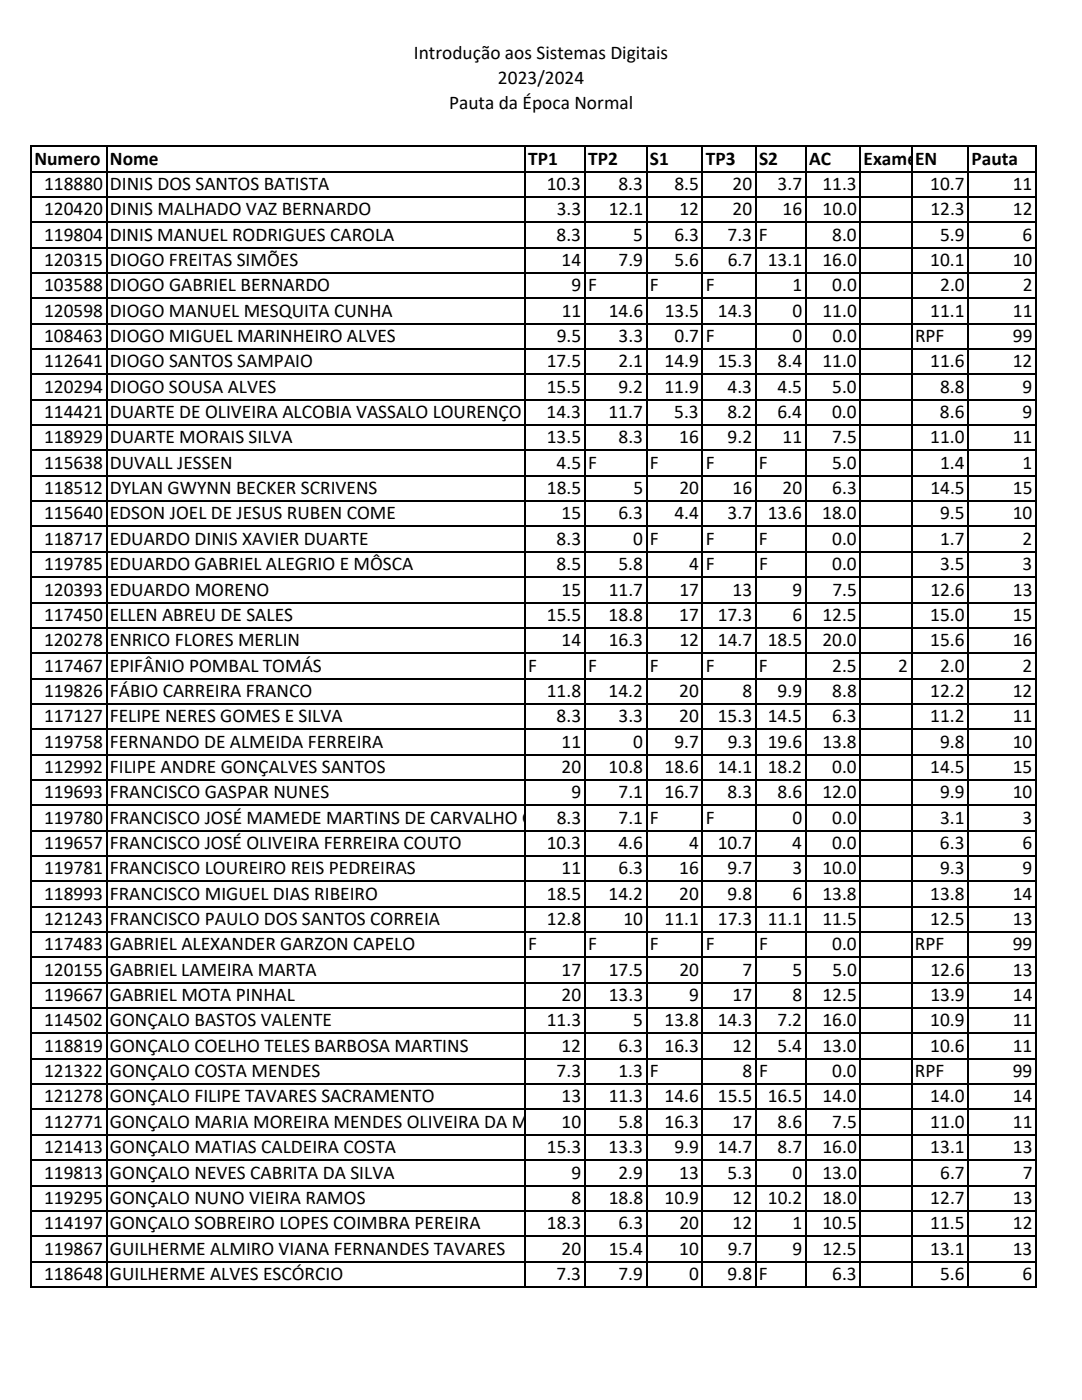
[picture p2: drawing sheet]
<svg xmlns="http://www.w3.org/2000/svg" width="216mm" height="279mm" viewBox="0 0 216 279" stroke-linecap="round" stroke-linejoin="round" font-family="sans-serif">
<defs><g id="words">
<g font-size="3.9">
<text x="82.6" y="11.7">Introdução aos Sistemas Digitais</text>
<text x="99.4" y="16.7">2023/2024</text>
<text x="89.6" y="21.8">Pauta da Época Normal</text>
<text x="6.9" y="32.9">Numero Nome</text>
<text x="105.4" y="32.9">TP1</text>
<text x="117.3" y="32.9">TP2</text>
<text x="129.7" y="32.9">S1</text>
<text x="140.8" y="32.9">TP3</text>
<text x="151.5" y="32.9">S2</text>
<text x="161.4" y="32.9">AC</text>
<text x="172.3" y="32.9">Exame</text>
<text x="182.6" y="32.9">EN</text>
<text x="193.9" y="32.9">Pauta</text>
<text x="8.8" y="37.9">118880 DINIS DOS SANTOS BATISTA</text>
<text x="109.1" y="37.9">10.3</text>
<text x="123.4" y="37.9">8.3</text>
<text x="134.6" y="37.9">8.5</text>
<text x="146.2" y="37.9">20</text>
<text x="155.2" y="37.9">3.7</text>
<text x="164.1" y="37.9">11.3</text>
<text x="185.6" y="37.9">10.7</text>
<text x="202.1" y="37.9">11</text>
<text x="8.8" y="43">120420 DINIS MALHADO VAZ BERNARDO</text>
<text x="111.1" y="43">3.3</text>
<text x="121.5" y="43">12.1</text>
<text x="135.6" y="43">12</text>
<text x="146.2" y="43">20</text>
<text x="156.2" y="43">16</text>
<text x="164.1" y="43">10.0</text>
<text x="185.6" y="43">12.3</text>
<text x="202.1" y="43">12</text>
<text x="8.8" y="48">119804 DINIS MANUEL RODRIGUES CAROLA</text>
<text x="8.8" y="53.1">120315 DIOGO FREITAS SIMÕES</text>
<text x="111.1" y="48">8.3</text>
<text x="112.1" y="53.1">14</text>
<text x="123.4" y="53.1">7.9</text>
<text x="126.3" y="48">5</text>
<text x="134.6" y="48">6.3</text>
<text x="134.6" y="53.1">5.6</text>
<text x="145.2" y="48">7.3 F</text>
<text x="145.2" y="53.1">6.7</text>
<text x="153.2" y="53.1">13.1</text>
<text x="164.1" y="53.1">16.0</text>
<text x="166.1" y="48">8.0</text>
<text x="185.6" y="53.1">10.1</text>
<text x="187.6" y="48">5.9</text>
<text x="202.1" y="53.1">10</text>
<text x="204" y="48">6</text>
<text x="8.8" y="58.1">103588 DIOGO GABRIEL BERNARDO</text>
<text x="114" y="58.1">9 F</text>
<text x="129.7" y="58.1">F</text>
<text x="140.8" y="58.1">F</text>
<text x="158.1" y="58.1">1</text>
<text x="166.1" y="58.1">0.0</text>
<text x="187.6" y="58.1">2.0</text>
<text x="204.1" y="58.1">2</text>
<text x="8.8" y="63.2">120598 DIOGO MANUEL MESQUITA CUNHA</text>
<text x="112.1" y="63.2">11</text>
<text x="121.5" y="63.2">14.6</text>
<text x="132.6" y="63.2">13.5</text>
<text x="143.2" y="63.2">14.3</text>
<text x="158.1" y="63.2">0</text>
<text x="164.1" y="63.2">11.0</text>
<text x="185.6" y="63.2">11.1</text>
<text x="202.1" y="63.2">11</text>
<text x="8.8" y="68.3">108463 DIOGO MIGUEL MARINHEIRO ALVES</text>
<text x="111.1" y="68.3">9.5</text>
<text x="123.4" y="68.3">3.3</text>
<text x="134.6" y="68.3">0.7 F</text>
<text x="158.1" y="68.3">0</text>
<text x="166.1" y="68.3">0.0</text>
<text x="182.6" y="68.3">RPF</text>
<text x="202.1" y="68.3">99</text>
<text x="8.8" y="73.3">112641 DIOGO SANTOS SAMPAIO</text>
<text x="109.1" y="73.3">17.5</text>
<text x="123.4" y="73.3">2.1</text>
<text x="132.6" y="73.3">14.9</text>
<text x="143.2" y="73.3">15.3</text>
<text x="155.2" y="73.3">8.4</text>
<text x="164.1" y="73.3">11.0</text>
<text x="185.6" y="73.3">11.6</text>
<text x="202.1" y="73.3">12</text>
<text x="8.8" y="78.4">120294 DIOGO SOUSA ALVES</text>
<text x="8.8" y="83.4">114421 DUARTE DE OLIVEIRA ALCOBIA VASSALO LOURENÇO</text>
<text x="109.1" y="83.4">14.3</text>
<text x="109.1" y="78.4">15.5</text>
<text x="121.4" y="83.4">11.7</text>
<text x="123.4" y="78.4">9.2</text>
<text x="132.6" y="78.4">11.9</text>
<text x="134.5" y="83.4">5.3</text>
<text x="145.2" y="83.4">8.2</text>
<text x="145.2" y="78.4">4.3</text>
<text x="155.1" y="83.4">6.4</text>
<text x="155.1" y="78.4">4.5</text>
<text x="166" y="83.4">0.0</text>
<text x="166" y="78.4">5.0</text>
<text x="187.6" y="83.4">8.6</text>
<text x="187.6" y="78.4">8.8</text>
<text x="204" y="83.4">9</text>
<text x="204" y="78.4">9</text>
<text x="8.8" y="88.5">118929 DUARTE MORAIS SILVA</text>
<text x="109.1" y="88.5">13.5</text>
<text x="123.4" y="88.5">8.3</text>
<text x="135.5" y="88.5">16</text>
<text x="145.2" y="88.5">9.2</text>
<text x="156.1" y="88.5">11</text>
<text x="166.1" y="88.5">7.5</text>
<text x="185.6" y="88.5">11.0</text>
<text x="202.1" y="88.5">11</text>
<text x="8.8" y="93.6">115638 DUVALL JESSEN</text>
<text x="111.1" y="93.6">4.5 F</text>
<text x="129.7" y="93.6">F</text>
<text x="140.8" y="93.6">F</text>
<text x="151.4" y="93.6">F</text>
<text x="166" y="93.6">5.0</text>
<text x="187.6" y="93.6">1.4</text>
<text x="204" y="93.6">1</text>
<text x="8.8" y="98.6">118512 DYLAN GWYNN BECKER SCRIVENS</text>
<text x="109.1" y="98.6">18.5</text>
<text x="126.4" y="98.6">5</text>
<text x="135.6" y="98.6">20</text>
<text x="146.2" y="98.6">16</text>
<text x="156.2" y="98.6">20</text>
<text x="166.1" y="98.6">6.3</text>
<text x="185.6" y="98.6">14.5</text>
<text x="202.1" y="98.6">15</text>
<text x="8.8" y="103.7">115640 EDSON JOEL DE JESUS RUBEN COME</text>
<text x="112" y="103.7">15</text>
<text x="123.4" y="103.7">6.3</text>
<text x="134.6" y="103.7">4.4</text>
<text x="145.2" y="103.7">3.7</text>
<text x="153.2" y="103.7">13.6</text>
<text x="164.1" y="103.7">18.0</text>
<text x="187.6" y="103.7">9.5</text>
<text x="202.1" y="103.7">10</text>
<text x="8.8" y="108.7">118717 EDUARDO DINIS XAVIER DUARTE</text>
<text x="8.8" y="113.8">119785 EDUARDO GABRIEL ALEGRIO E MÔSCA</text>
<text x="111.1" y="108.7">8.3</text>
<text x="111.1" y="113.8">8.5</text>
<text x="123.4" y="113.8">5.8</text>
<text x="126.3" y="108.7">0 F</text>
<text x="137.5" y="113.8">4 F</text>
<text x="140.8" y="108.7">F</text>
<text x="151.4" y="108.7">F</text>
<text x="151.5" y="113.8">F</text>
<text x="166" y="108.7">0.0</text>
<text x="166.1" y="113.8">0.0</text>
<text x="187.6" y="113.8">3.5</text>
<text x="187.6" y="108.7">1.7</text>
<text x="204" y="108.7">2</text>
<text x="204" y="113.8">3</text>
<text x="8.8" y="118.9">120393 EDUARDO MORENO</text>
<text x="112.1" y="118.9">15</text>
<text x="121.5" y="118.9">11.7</text>
<text x="135.6" y="118.9">17</text>
<text x="146.2" y="118.9">13</text>
<text x="158.1" y="118.9">9</text>
<text x="166.1" y="118.9">7.5</text>
<text x="185.6" y="118.9">12.6</text>
<text x="202.1" y="118.9">13</text>
<text x="8.8" y="123.9">117450 ELLEN ABREU DE SALES</text>
<text x="109.1" y="123.9">15.5</text>
<text x="121.5" y="123.9">18.8</text>
<text x="135.5" y="123.9">17</text>
<text x="143.2" y="123.9">17.3</text>
<text x="158.1" y="123.9">6</text>
<text x="164.1" y="123.9">12.5</text>
<text x="185.6" y="123.9">15.0</text>
<text x="202.1" y="123.9">15</text>
<text x="8.8" y="129">120278 ENRICO FLORES MERLIN</text>
<text x="112.1" y="129">14</text>
<text x="121.5" y="129">16.3</text>
<text x="135.6" y="129">12</text>
<text x="143.2" y="129">14.7</text>
<text x="153.2" y="129">18.5</text>
<text x="164.1" y="129">20.0</text>
<text x="185.6" y="129">15.6</text>
<text x="202.1" y="129">16</text>
<text x="8.8" y="134">117467 EPIFÂNIO POMBAL TOMÁS</text>
<text x="105.4" y="134">F</text>
<text x="117.3" y="134">F</text>
<text x="129.7" y="134">F</text>
<text x="140.8" y="134">F</text>
<text x="151.4" y="134">F</text>
<text x="166.1" y="134">2.5</text>
<text x="179.2" y="134">2</text>
<text x="187.6" y="134">2.0</text>
<text x="204" y="134">2</text>
<text x="8.8" y="139.1">119826 FÁBIO CARREIRA FRANCO</text>
<text x="109.1" y="139.1">11.8</text>
<text x="121.4" y="139.1">14.2</text>
<text x="135.5" y="139.1">20</text>
<text x="148.1" y="139.1">8</text>
<text x="155.2" y="139.1">9.9</text>
<text x="166.1" y="139.1">8.8</text>
<text x="185.6" y="139.1">12.2</text>
<text x="202.1" y="139.1">12</text>
<text x="8.8" y="144.1">117127 FELIPE NERES GOMES E SILVA</text>
<text x="8.8" y="149.2">119758 FERNANDO DE ALMEIDA FERREIRA</text>
<text x="111.1" y="144.1">8.3</text>
<text x="112.1" y="149.2">11</text>
<text x="123.4" y="144.1">3.3</text>
<text x="126.4" y="149.2">0</text>
<text x="134.6" y="149.2">9.7</text>
<text x="135.5" y="144.1">20</text>
<text x="143.2" y="144.1">15.3</text>
<text x="145.2" y="149.2">9.3</text>
<text x="153.2" y="144.1">14.5</text>
<text x="153.2" y="149.2">19.6</text>
<text x="164.1" y="149.2">13.8</text>
<text x="166" y="144.1">6.3</text>
<text x="185.6" y="144.1">11.2</text>
<text x="187.6" y="149.2">9.8</text>
<text x="202.1" y="144.1">11</text>
<text x="202.1" y="149.2">10</text>
<text x="8.8" y="154.3">112992 FILIPE ANDRE GONÇALVES SANTOS</text>
<text x="112.1" y="154.3">20</text>
<text x="121.4" y="154.3">10.8</text>
<text x="132.6" y="154.3">18.6</text>
<text x="143.2" y="154.3">14.1</text>
<text x="153.2" y="154.3">18.2</text>
<text x="166.1" y="154.3">0.0</text>
<text x="185.6" y="154.3">14.5</text>
<text x="202.1" y="154.3">15</text>
<text x="8.8" y="159.3">119693 FRANCISCO GASPAR NUNES</text>
<text x="114" y="159.3">9</text>
<text x="123.4" y="159.3">7.1</text>
<text x="132.6" y="159.3">16.7</text>
<text x="145.2" y="159.3">8.3</text>
<text x="155.2" y="159.3">8.6</text>
<text x="164.1" y="159.3">12.0</text>
<text x="187.6" y="159.3">9.9</text>
<text x="202.1" y="159.3">10</text>
<text x="8.8" y="164.4">119780 FRANCISCO JOSÉ MAMEDE MARTINS DE CARVALHO G</text>
<text x="111.1" y="164.4">8.3</text>
<text x="123.4" y="164.4">7.1 F</text>
<text x="140.8" y="164.4">F</text>
<text x="158.1" y="164.4">0</text>
<text x="166.1" y="164.4">0.0</text>
<text x="187.6" y="164.4">3.1</text>
<text x="204.1" y="164.4">3</text>
<text x="8.8" y="169.4">119657 FRANCISCO JOSÉ OLIVEIRA FERREIRA COUTO</text>
<text x="109.1" y="169.4">10.3</text>
<text x="123.4" y="169.4">4.6</text>
<text x="137.5" y="169.4">4</text>
<text x="143.2" y="169.4">10.7</text>
<text x="158.1" y="169.4">4</text>
<text x="166" y="169.4">0.0</text>
<text x="187.6" y="169.4">6.3</text>
<text x="204" y="169.4">6</text>
<text x="8.8" y="174.5">119781 FRANCISCO LOUREIRO REIS PEDREIRAS</text>
<text x="8.8" y="179.6">118993 FRANCISCO MIGUEL DIAS RIBEIRO</text>
<text x="109.1" y="179.6">18.5</text>
<text x="112" y="174.5">11</text>
<text x="121.4" y="179.6">14.2</text>
<text x="123.4" y="174.5">6.3</text>
<text x="135.5" y="179.6">20</text>
<text x="135.5" y="174.5">16</text>
<text x="145.2" y="179.6">9.8</text>
<text x="145.2" y="174.5">9.7</text>
<text x="158.1" y="174.5">3</text>
<text x="158.1" y="179.6">6</text>
<text x="164.1" y="174.5">10.0</text>
<text x="164.1" y="179.6">13.8</text>
<text x="185.6" y="179.6">13.8</text>
<text x="187.6" y="174.5">9.3</text>
<text x="202.1" y="179.6">14</text>
<text x="204.1" y="174.5">9</text>
<text x="8.8" y="184.6">121243 FRANCISCO PAULO DOS SANTOS CORREIA</text>
<text x="109.1" y="184.6">12.8</text>
<text x="124.4" y="184.6">10</text>
<text x="132.6" y="184.6">11.1</text>
<text x="143.2" y="184.6">17.3</text>
<text x="153.2" y="184.6">11.1</text>
<text x="164.1" y="184.6">11.5</text>
<text x="185.6" y="184.6">12.5</text>
<text x="202.1" y="184.6">13</text>
<text x="8.8" y="189.7">117483 GABRIEL ALEXANDER GARZON CAPELO</text>
<text x="105.4" y="189.7">F</text>
<text x="117.3" y="189.7">F</text>
<text x="129.7" y="189.7">F</text>
<text x="140.8" y="189.7">F</text>
<text x="151.4" y="189.7">F</text>
<text x="166.1" y="189.7">0.0</text>
<text x="182.6" y="189.7">RPF</text>
<text x="202.1" y="189.7">99</text>
<text x="8.8" y="194.7">120155 GABRIEL LAMEIRA MARTA</text>
<text x="112.1" y="194.7">17</text>
<text x="121.5" y="194.7">17.5</text>
<text x="135.6" y="194.7">20</text>
<text x="148.2" y="194.7">7</text>
<text x="158.1" y="194.7">5</text>
<text x="166.1" y="194.7">5.0</text>
<text x="185.6" y="194.7">12.6</text>
<text x="202.1" y="194.7">13</text>
<text x="8.8" y="199.8">119667 GABRIEL MOTA PINHAL</text>
<text x="112.1" y="199.8">20</text>
<text x="121.5" y="199.8">13.3</text>
<text x="137.5" y="199.8">9</text>
<text x="146.2" y="199.8">17</text>
<text x="158.1" y="199.8">8</text>
<text x="164.1" y="199.8">12.5</text>
<text x="185.6" y="199.8">13.9</text>
<text x="202.1" y="199.8">14</text>
<text x="8.8" y="204.9">114502 GONÇALO BASTOS VALENTE</text>
<text x="8.8" y="209.9">118819 GONÇALO COELHO TELES BARBOSA MARTINS</text>
<text x="109.1" y="204.9">11.3</text>
<text x="112" y="209.9">12</text>
<text x="123.4" y="209.9">6.3</text>
<text x="126.3" y="204.9">5</text>
<text x="132.6" y="209.9">16.3</text>
<text x="132.6" y="204.9">13.8</text>
<text x="143.2" y="204.9">14.3</text>
<text x="146.2" y="209.9">12</text>
<text x="155.2" y="209.9">5.4</text>
<text x="155.2" y="204.9">7.2</text>
<text x="164.1" y="209.9">13.0</text>
<text x="164.1" y="204.9">16.0</text>
<text x="185.6" y="209.9">10.6</text>
<text x="185.6" y="204.9">10.9</text>
<text x="202.1" y="209.9">11</text>
<text x="202.1" y="204.9">11</text>
<text x="8.8" y="215">121322 GONÇALO COSTA MENDES</text>
<text x="111.1" y="215">7.3</text>
<text x="123.4" y="215">1.3 F</text>
<text x="148.1" y="215">8 F</text>
<text x="166.1" y="215">0.0</text>
<text x="182.6" y="215">RPF</text>
<text x="202.1" y="215">99</text>
<text x="8.8" y="220">121278 GONÇALO FILIPE TAVARES SACRAMENTO</text>
<text x="112.1" y="220">13</text>
<text x="121.5" y="220">11.3</text>
<text x="132.6" y="220">14.6</text>
<text x="143.2" y="220">15.5</text>
<text x="153.2" y="220">16.5</text>
<text x="164.1" y="220">14.0</text>
<text x="185.6" y="220">14.0</text>
<text x="202.1" y="220">14</text>
<text x="8.8" y="225.1">112771 GONÇALO MARIA MOREIRA MENDES OLIVEIRA DA M</text>
<text x="112.1" y="225.1">10</text>
<text x="123.4" y="225.1">5.8</text>
<text x="132.6" y="225.1">16.3</text>
<text x="146.2" y="225.1">17</text>
<text x="155.2" y="225.1">8.6</text>
<text x="166.1" y="225.1">7.5</text>
<text x="185.6" y="225.1">11.0</text>
<text x="202.1" y="225.1">11</text>
<text x="8.8" y="230.1">121413 GONÇALO MATIAS CALDEIRA COSTA</text>
<text x="109.1" y="230.1">15.3</text>
<text x="121.5" y="230.1">13.3</text>
<text x="134.6" y="230.1">9.9</text>
<text x="143.2" y="230.1">14.7</text>
<text x="155.2" y="230.1">8.7</text>
<text x="164.1" y="230.1">16.0</text>
<text x="185.6" y="230.1">13.1</text>
<text x="202.1" y="230.1">13</text>
<text x="8.8" y="235.2">119813 GONÇALO NEVES CABRITA DA SILVA</text>
<text x="114" y="235.2">9</text>
<text x="123.4" y="235.2">2.9</text>
<text x="135.5" y="235.2">13</text>
<text x="145.2" y="235.2">5.3</text>
<text x="158.1" y="235.2">0</text>
<text x="164.1" y="235.2">13.0</text>
<text x="187.6" y="235.2">6.7</text>
<text x="204.1" y="235.2">7</text>
<text x="8.8" y="240.3">119295 GONÇALO NUNO VIEIRA RAMOS</text>
<text x="8.8" y="245.3">114197 GONÇALO SOBREIRO LOPES COIMBRA PEREIRA</text>
<text x="109.1" y="245.3">18.3</text>
<text x="114" y="240.3">8</text>
<text x="121.5" y="240.3">18.8</text>
<text x="123.4" y="245.3">6.3</text>
<text x="132.6" y="240.3">10.9</text>
<text x="135.6" y="245.3">20</text>
<text x="146.2" y="245.3">12</text>
<text x="146.2" y="240.3">12</text>
<text x="153.2" y="240.3">10.2</text>
<text x="158.1" y="245.3">1</text>
<text x="164.1" y="245.3">10.5</text>
<text x="164.1" y="240.3">18.0</text>
<text x="185.6" y="245.3">11.5</text>
<text x="185.6" y="240.3">12.7</text>
<text x="202.1" y="245.3">12</text>
<text x="202.1" y="240.3">13</text>
<text x="8.8" y="250.4">119867 GUILHERME ALMIRO VIANA FERNANDES TAVARES</text>
<text x="112.1" y="250.4">20</text>
<text x="121.5" y="250.4">15.4</text>
<text x="135.5" y="250.4">10</text>
<text x="145.2" y="250.4">9.7</text>
<text x="158.1" y="250.4">9</text>
<text x="164.1" y="250.4">12.5</text>
<text x="185.6" y="250.4">13.1</text>
<text x="202.1" y="250.4">13</text>
<text x="8.8" y="255.4">118648 GUILHERME ALVES ESCÓRCIO</text>
<text x="111.1" y="255.4">7.3</text>
<text x="123.4" y="255.4">7.9</text>
<text x="137.5" y="255.4">0</text>
<text x="145.2" y="255.4">9.8 F</text>
<text x="166.1" y="255.4">6.3</text>
<text x="187.6" y="255.4">5.6</text>
<text x="204" y="255.4">6</text>
</g>
</g></defs>
<g fill="none" stroke="#000" stroke-width=".34">
<path d="M6.2 29v228M6.3 29.2h200.6M6.3 34.2h200.6M6.3 39.3h200.6M21.3 29.4v227.6M104.7 29.4v227.6M116.7 29.4v227.6M129 29.4v227.6M140.2 29.4v227.6M150.8 29.4v227.6M160.8 29.4v227.6M171.7 29.4v227.6"/>
<path d="M181.9 29.4v227.6M193.2 29.4v227.6M206.7 29.4v227.6M6.3 44.4h200.6M6.3 49.4h200.6M6.3 54.5h200.6M6.3 59.5h200.6M6.3 64.6h200.6M6.3 69.7h200.6M6.3 74.7h200.6M6.3 79.8h200.6M6.3 84.8h200.6"/>
<path d="M6.3 89.9h200.6M6.3 95h200.6M6.3 100h200.6M6.3 105.1h200.6M6.3 110.1h200.6M6.3 115.2h200.6M6.3 120.2h200.6M6.3 125.3h200.6M6.3 130.4h200.6M6.3 135.4h200.6M6.3 140.5h200.6M6.3 145.5h200.6"/>
<path d="M6.3 150.6h200.6M6.3 155.7h200.6M6.3 160.7h200.6M6.3 165.8h200.6M6.3 170.8h200.6M6.3 175.9h200.6M6.3 181h200.6M6.3 186h200.6M6.3 191.1h200.6M6.3 196.1h200.6M6.3 201.2h200.6M6.3 206.2h200.6"/>
<path d="M6.3 211.3h200.6M6.3 216.4h200.6M6.3 221.4h200.6M6.3 226.5h200.6M6.3 231.5h200.6M6.3 236.6h200.6M6.3 241.7h200.6M6.3 246.7h200.6M6.3 251.8h200.6M6.3 256.8h200.6"/>
</g>
<use href="#words"/>
</svg>
